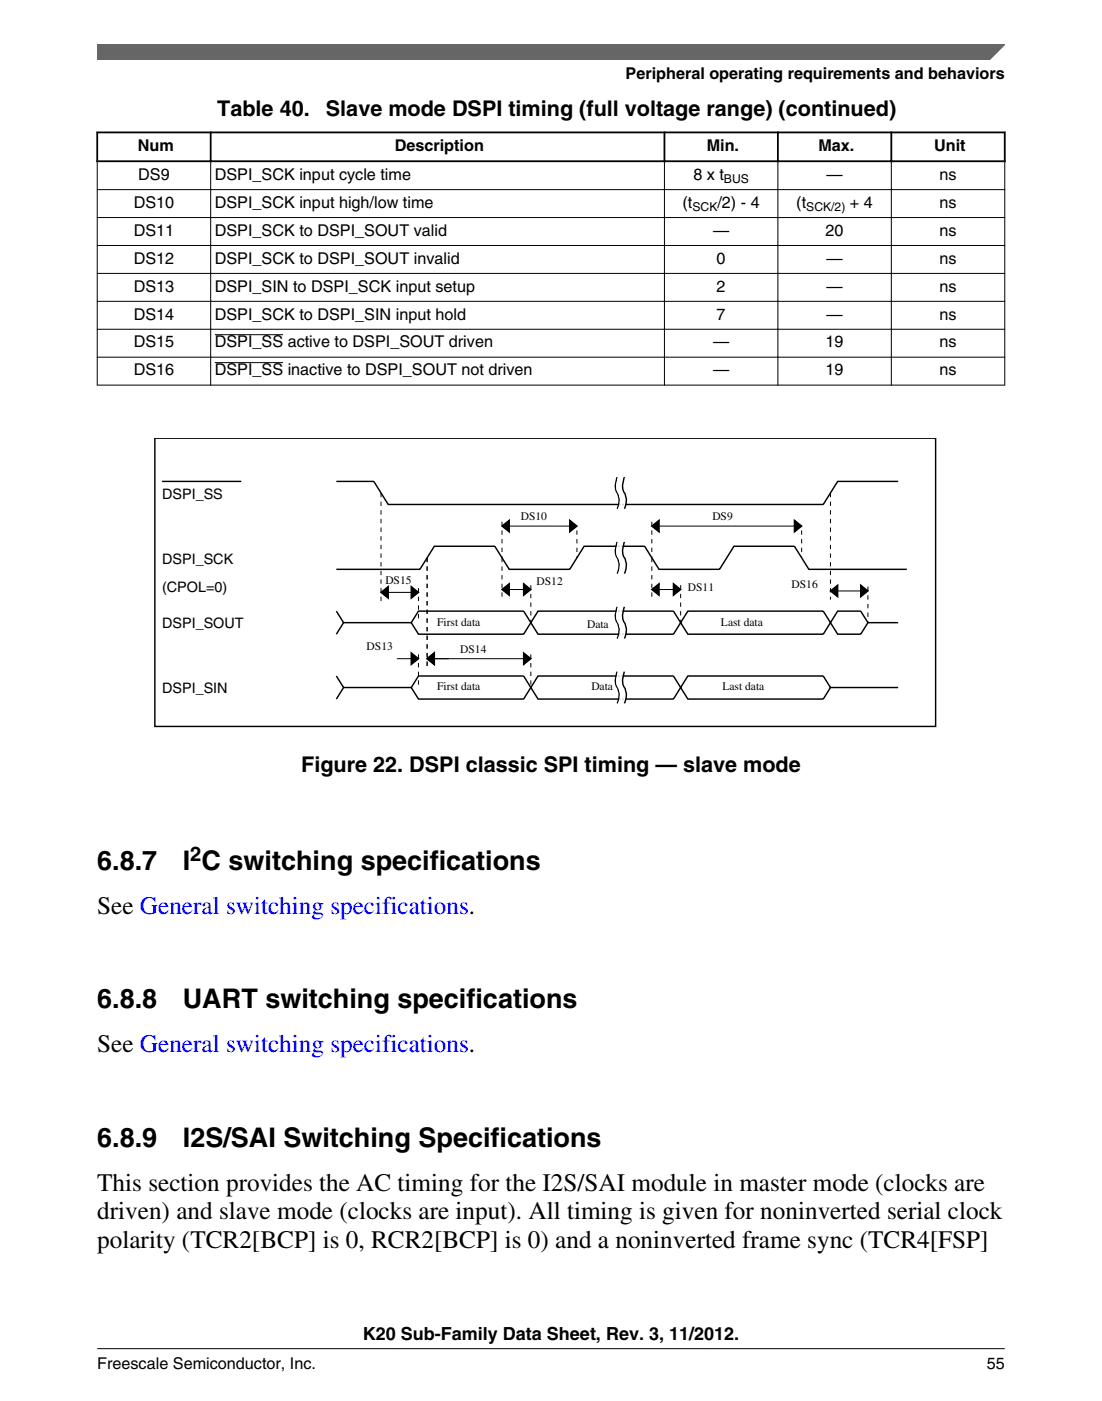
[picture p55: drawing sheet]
<svg xmlns="http://www.w3.org/2000/svg" width="216mm" height="274mm" viewBox="0 0 216 274" stroke-linecap="round" stroke-linejoin="round" font-family="sans-serif">
<defs><g id="words">
<g font-size="5.3">
<text x="19.1" y="170.3">6.8.7</text>
<text x="35.8" y="170.3">I C switching specifications</text>
<text x="19.1" y="197.4">6.8.8</text>
<text x="35.8" y="197.4">UART switching specifications</text>
<text x="19.1" y="224.5">6.8.9</text>
<text x="35.8" y="224.5">I2S/SAI Switching Specifications</text>
</g>
<g font-size="4.9">
<text x="19.1" y="178.9">See General switching specifications.</text>
<text x="19.1" y="206">See General switching specifications.</text>
<text x="19" y="233.1">This section provides the AC timing for the I2S/SAI module in master mode (clocks are</text>
<text x="19" y="238.8">driven) and slave mode (clocks are input). All timing is given for noninverted serial clock</text>
<text x="19" y="244.4">polarity (TCR2[BCP] is 0, RCR2[BCP] is 0) and a noninverted frame sync (TCR4[FSP]</text>
</g>
<g font-size="4.2">
<text x="42.6" y="22.6">Table 40.</text>
<text x="63.9" y="22.6">Slave mode DSPI timing (full voltage range) (continued)</text>
<text x="59" y="151.1">Figure 22. DSPI classic SPI timing — slave mode</text>
</g>
<text font-size="4" x="37.3" y="168.6">2</text>
<text font-size="3.5" x="71.1" y="262.3">K20 Sub-Family Data Sheet, Rev. 3, 11/2012.</text>
<g font-size="3.2">
<text x="122.6" y="15.5">Peripheral operating requirements and behaviors</text>
<text x="27" y="29.6">Num</text>
<text x="77.3" y="29.6">Description</text>
<text x="138.5" y="29.6">Min.</text>
<text x="160.3" y="29.6">Max.</text>
<text x="183" y="29.6">Unit</text>
<text x="27.1" y="35.2">DS9</text>
<text x="42.1" y="35.2">DSPI_SCK input cycle time</text>
<text x="135.8" y="35.2">8 x t</text>
<text x="161.9" y="35.2">—</text>
<text x="184.1" y="35.2">ns</text>
<text x="26.2" y="40.7">DS10</text>
<text x="42.1" y="40.7">DSPI_SCK input high/low time</text>
<text x="133.7" y="40.7">(t</text>
<text x="140.6" y="40.7">/2) - 4</text>
<text x="156" y="40.7">(t</text>
<text x="166.5" y="40.7">+ 4</text>
<text x="184.1" y="40.7">ns</text>
<text x="26.2" y="46.2">DS11</text>
<text x="42.1" y="46.2">DSPI_SCK to DSPI_SOUT valid</text>
<text x="139.7" y="46.2">—</text>
<text x="161.7" y="46.2">20</text>
<text x="184.1" y="46.2">ns</text>
<text x="26.2" y="51.6">DS12</text>
<text x="42.1" y="51.6">DSPI_SCK to DSPI_SOUT invalid</text>
<text x="140.4" y="51.6">0</text>
<text x="161.9" y="51.6">—</text>
<text x="184.1" y="51.6">ns</text>
<text x="26.2" y="57.1">DS13</text>
<text x="42.1" y="57.1">DSPI_SIN to DSPI_SCK input setup</text>
<text x="140.4" y="57.1">2</text>
<text x="161.9" y="57.1">—</text>
<text x="184.1" y="57.1">ns</text>
<text x="26.2" y="62.6">DS14</text>
<text x="42.1" y="62.6">DSPI_SCK to DSPI_SIN input hold</text>
<text x="140.4" y="62.6">7</text>
<text x="161.9" y="62.6">—</text>
<text x="184.1" y="62.6">ns</text>
<text x="26.2" y="68">DS15</text>
<text x="42.1" y="68">DSPI_SS active to DSPI_SOUT driven</text>
<text x="139.7" y="68">—</text>
<text x="161.7" y="68">19</text>
<text x="184.1" y="68">ns</text>
<text x="26.2" y="73.5">DS16</text>
<text x="42.1" y="73.5">DSPI_SS inactive to DSPI_SOUT not driven</text>
<text x="139.7" y="73.5">—</text>
<text x="161.7" y="73.5">19</text>
<text x="184.1" y="73.5">ns</text>
<text x="19" y="268">Freescale Semiconductor, Inc.</text>
<text x="193.3" y="268">55</text>
</g>
<g font-size="2.8">
<text x="31.8" y="97.6">DSPI_SS</text>
<text x="31.8" y="110.3">DSPI_SCK</text>
<text x="31.8" y="116">(CPOL=0)</text>
<text x="31.8" y="123">DSPI_SOUT</text>
<text x="31.8" y="135.7">DSPI_SIN</text>
</g>
<g font-size="2.4">
<text x="141.8" y="35.9">BUS</text>
<text x="135.7" y="41.3">SCK</text>
<text x="158" y="41.3">SCK/2)</text>
</g>
<g font-size="2.3">
<text x="102" y="101.9">DS10</text>
<text x="139.6" y="101.9">DS9</text>
<text x="75.5" y="114.3">DS15</text>
<text x="105.1" y="114.6">DS12</text>
<text x="134.8" y="115.7">DS11</text>
<text x="155.1" y="115.1">DS16</text>
<text x="85.7" y="122.5">First data</text>
<text x="115" y="123">Data</text>
<text x="141.3" y="122.5">Last data</text>
<text x="71.8" y="127.3">DS13</text>
<text x="90.2" y="127.8">DS14</text>
<text x="85.7" y="135.2">First data</text>
<text x="115.9" y="135.2">Data</text>
<text x="141.5" y="135.2">Last data</text>
</g>
</g></defs>
<path d="M42.1 65.5h13.4" fill="none" stroke="#000" stroke-width=".2"/>
<g fill="#fff">
<path d="M130.3 64.6h22v5.2h-22z" fill-rule="evenodd"/>
<path d="M152.5 64.6h22v5.2h-22z" fill-rule="evenodd"/>
<path d="M174.7 64.6h22.1v5.2h-22.1z" fill-rule="evenodd"/>
<path d="M19.1 70h22.1v5.3h-22.1z" fill-rule="evenodd"/>
<path d="M41.4 70h88.7v5.3h-88.7z" fill-rule="evenodd"/>
</g>
<path d="M42.1 71h13.4" fill="none" stroke="#000" stroke-width=".2"/>
<g fill="#fff">
<path d="M130.3 70h22v5.3h-22z" fill-rule="evenodd"/>
<path d="M152.5 70h22v5.3h-22z" fill-rule="evenodd"/>
<path d="M174.7 70h22.1v5.3h-22.1z" fill-rule="evenodd"/>
</g>
<path d="M18.9 25.9h178.1M18.9 31.6h178.1M19 25.8v5.9M41.3 25.8v5.9M130.2 25.8v5.9M152.4 25.8v5.9M174.6 25.8v5.9M196.8 25.8v5.9" fill="none" stroke="#000" stroke-width=".35"/>
<g fill="none" stroke="#000" stroke-width=".2">
<path d="M19 37.1h177.9M19 31.7v43.8M41.3 31.4v44.1M130.2 31.4v44.1M152.4 31.4v44.1M174.6 31.4v44.1M196.8 31.7v43.8M19 42.6h177.9M19 48.1h177.9M19 53.5h177.9M19 59h177.9M19 64.5h177.9"/>
<path d="M19 69.9h177.9M19 75.4h177.9M74.6 116h7.4M98.4 103h14.6M98.4 115.4h5.6M127.7 103h29.4M127.7 115.4h5.6M162.7 115.7h7.3M77.8 129h4.2M83.7 129h20.3"/>
</g>
<g fill="none" stroke="#000" stroke-width=".28">
<path d="M30.3 85.8h153v56.4h-153zM31.7 94.3h15.6M65.9 94.3h7.3l2.9 4.5h85.2l2.8-4.5h11.9M120.9 93.4a3.4 3.4 0 0 0 .2 3.5 3.6 3.6 0 0 1-.2 2.7M122.3 93.4a3.4 3.4 0 0 0 .2 3.5 3.6 3.6 0 0 1-.2 2.7M65.9 111.5h16.4l2.8-4.5h11.8l2.9 4.5h11.8l2.8-4.5h11.9l2.8 4.5h11.9l2.8-4.5h11.8l2.9 4.5h19.2M65.9 119.7l1.4 2.2M74.6 116l1.5-1.1v2.2zM80.6 114.9l1.4 1.1-1.4 1.1zM98.4 103l1.4-1.1v2.2zM98.4 115.4l1.4-1.1v2.3zM102.6 114.3l1.4 1.1-1.4 1.2z"/>
<path d="M111.6 101.9l1.4 1.1-1.4 1.1zM120.9 106.1a3.4 3.4 0 0 0 .2 3.5 3.6 3.6 0 0 1-.2 2.7M120.9 118.8a3.4 3.4 0 0 0 .2 3.5 3.6 3.6 0 0 1-.2 2.7M122.3 106.1a3.4 3.4 0 0 0 .2 3.5 3.6 3.6 0 0 1-.2 2.7M122.3 118.8a3.4 3.4 0 0 0 .2 3.5 3.6 3.6 0 0 1-.2 2.7M127.7 103l1.4-1.1v2.2zM127.7 115.4l1.4-1.1v2.3zM131.9 114.3l1.4 1.1-1.4 1.2zM155.6 101.9l1.5 1.1-1.5 1.1zM162.7 115.7l1.4-1.1v2.2zM168.6 114.6l1.4 1.1-1.4 1.1zM65.9 132.4l1.4 2.2"/>
<path d="M80.6 127.8l1.4 1.2-1.4 1.1zM80.6 121.9h-13.3l-1.4 2.3M80.6 121.9l1.4 2.3h20.6l2.8-4.5h26.5l2.9 4.5h26.5l2.8-4.5h4.5l1.4 2.2M80.6 121.9l1.4-2.2h20.6l2.8 4.5h26.5l2.9-4.5h26.5l2.8 4.5h4.5l1.4-2.3h6M80.6 134.6h-13.3l-1.4 2.3M80.6 134.6l1.4 2.3h20.6l2.8-4.5h26.5l2.9 4.5h26.5l1.4-2.3h13.3M80.6 134.6l1.4-2.2h20.6l2.8 4.5h26.5l2.9-4.5h26.5l1.4 2.2M83.7 129l1.4-1.2v2.3zM102.6 127.8l1.4 1.2-1.4 1.1zM120.9 131.5a3.4 3.4 0 0 0 .2 3.5 3.6 3.6 0 0 1-.2 2.7M122.3 131.5a3.4 3.4 0 0 0 .2 3.5 3.6 3.6 0 0 1-.2 2.7"/>
</g>
<g fill="#000">
<path d="M74.6 116l1.5-1.1v2.2zM80.6 114.9l1.4 1.1-1.4 1.1zM98.4 103l1.4-1.1v2.2zM98.4 115.4l1.4-1.1v2.3zM102.6 114.3l1.4 1.1-1.4 1.2zM111.6 101.9l1.4 1.1-1.4 1.1zM127.7 103l1.4-1.1v2.2zM127.7 115.4l1.4-1.1v2.3zM131.9 114.3l1.4 1.1-1.4 1.2zM155.6 101.9l1.5 1.1-1.5 1.1zM162.7 115.7l1.4-1.1v2.2zM168.6 114.6l1.4 1.1-1.4 1.1z"/>
<path d="M80.6 127.8l1.4 1.2-1.4 1.1zM83.7 129l1.4-1.2v2.3zM102.6 127.8l1.4 1.2-1.4 1.1z"/>
</g>
<g fill="none" stroke="#000" stroke-width=".2" stroke-dasharray=".8 .8" stroke-linecap="butt">
<path d="M74.6 96.5v21.2M162.7 96.5v20.9M82 115.1v6.8M83.7 109.2v21.5M98.4 102.2v7M98.4 109.2v7.9M104 114.6v7.3M113 103.9v5.3M127.7 102.2v7M127.7 109.2v7.9M133.3 114.6v7.3M157.1 103.9v5.3"/>
<path d="M170 114.9v7M82 128.1v6.5M104 128.1v6.5"/>
</g>
<g fill="none" stroke="#fff" stroke-width=".28">
<path d="M121.2 93.4a3.4 3.4 0 0 0 .2 3.5 3.6 3.6 0 0 1-.2 2.7M121.5 93.4a3.4 3.4 0 0 0 .2 3.5 3.6 3.6 0 0 1-.2 2.7M121.8 93.4a3.4 3.4 0 0 0 .2 3.5 3.6 3.6 0 0 1-.2 2.7M122.1 93.4a3.4 3.4 0 0 0 .1 3.5 3.6 3.6 0 0 1-.1 2.7M121.2 106.1a3.4 3.4 0 0 0 .2 3.5 3.6 3.6 0 0 1-.2 2.7M121.2 118.8a3.4 3.4 0 0 0 .2 3.5 3.6 3.6 0 0 1-.2 2.7M121.5 106.1a3.4 3.4 0 0 0 .2 3.5 3.6 3.6 0 0 1-.2 2.7M121.5 118.8a3.4 3.4 0 0 0 .2 3.5 3.6 3.6 0 0 1-.2 2.7M121.8 106.1a3.4 3.4 0 0 0 .2 3.5 3.6 3.6 0 0 1-.2 2.7M121.8 118.8a3.4 3.4 0 0 0 .2 3.5 3.6 3.6 0 0 1-.2 2.7M122.1 106.1a3.4 3.4 0 0 0 .1 3.5 3.6 3.6 0 0 1-.1 2.7M122.1 118.8a3.4 3.4 0 0 0 .1 3.5 3.6 3.6 0 0 1-.1 2.7"/>
<path d="M121.2 131.5a3.4 3.4 0 0 0 .2 3.5 3.6 3.6 0 0 1-.2 2.7M121.5 131.5a3.4 3.4 0 0 0 .2 3.5 3.6 3.6 0 0 1-.2 2.7M121.8 131.5a3.4 3.4 0 0 0 .2 3.5 3.6 3.6 0 0 1-.2 2.7M122.1 131.5a3.4 3.4 0 0 0 .1 3.5 3.6 3.6 0 0 1-.1 2.7"/>
</g>
<path d="M19 8.7h177.8l-5.6 3h-172.2z" fill="#666"/>
<path d="M19 11.7v-3h177.8l-3 3" fill="none" stroke="#666" stroke-width=".28"/>
<path d="M19 264.1h177.8" fill="none" stroke="#000" stroke-width=".2"/>
<use href="#words"/>
</svg>
